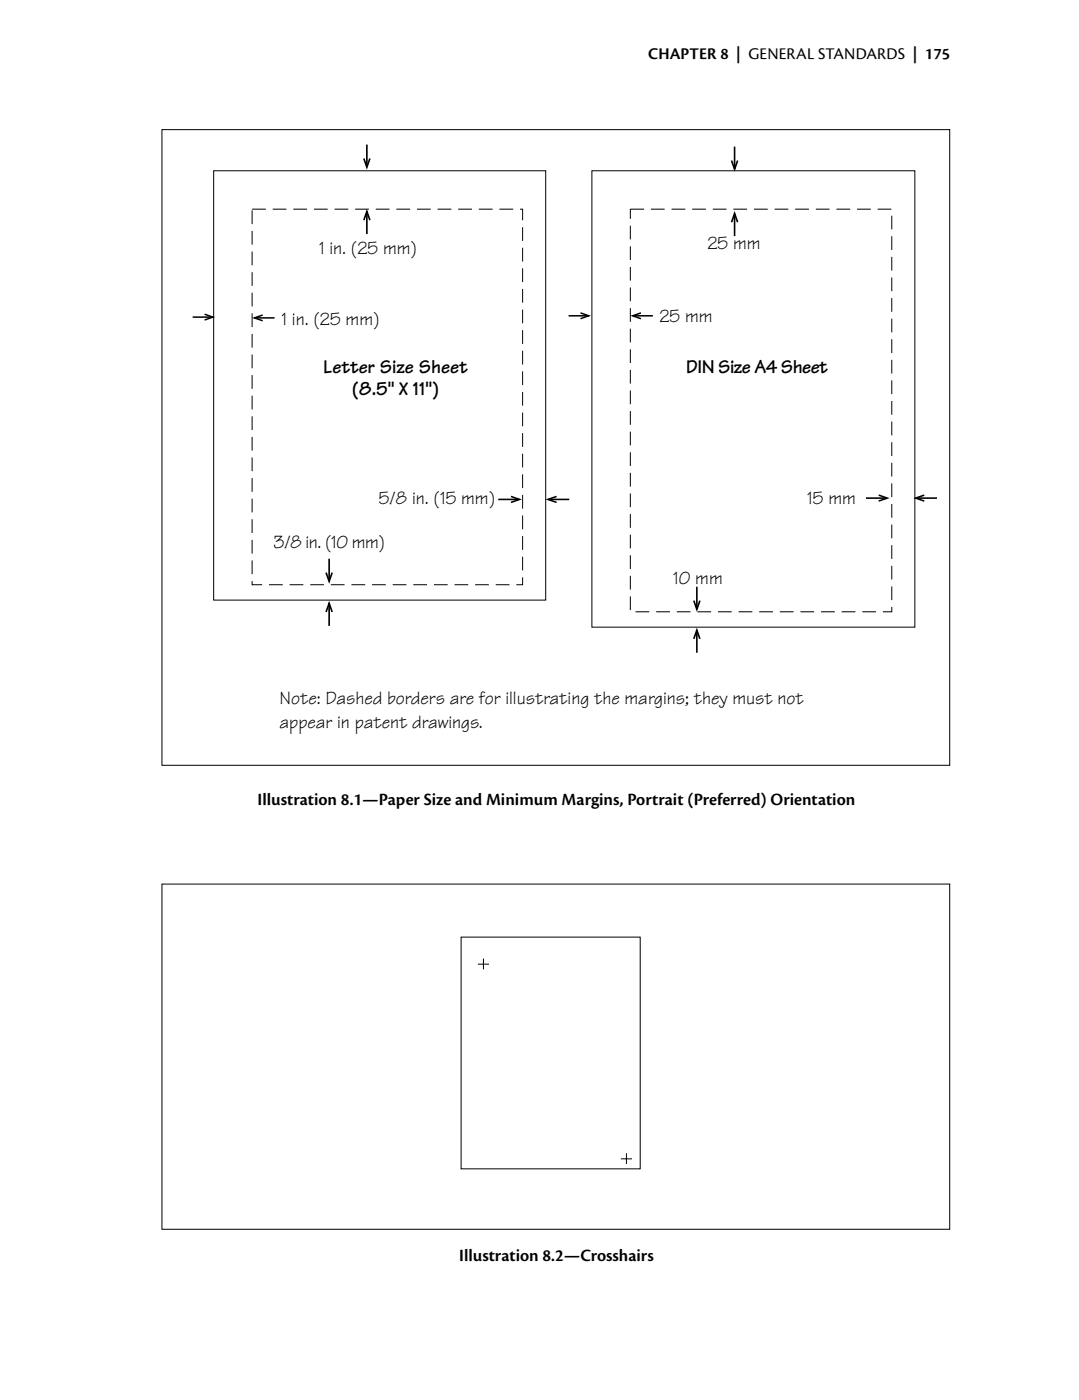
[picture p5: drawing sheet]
<svg xmlns="http://www.w3.org/2000/svg" width="213mm" height="276mm" viewBox="0 0 213 276" stroke-linecap="round" stroke-linejoin="round" font-family="sans-serif">
<defs><g id="words">
<g font-size="3.9">
<text x="63.7" y="73.5">Letter Size Sheet</text>
<text x="69.3" y="77.9">(8.5&quot; X 11&quot;)</text>
<text x="135.2" y="73.5">DIN Size A4 Sheet</text>
</g>
<g font-size="3.7">
<text x="62.9" y="50">1 in. (25 mm)</text>
<text x="139.5" y="49.1">25 mm</text>
<text x="55.5" y="64">1 in. (25 mm)</text>
<text x="130" y="63.6">25 mm</text>
<text x="74.7" y="99.4">5/8 in. (15 mm)</text>
<text x="159.2" y="99.5">15 mm</text>
<text x="53.9" y="108.2">3/8 in. (10 mm)</text>
<text x="132.7" y="115.3">10 mm</text>
<text x="55.1" y="138.8">Note: Dashed borders are for illustrating the margins; they must not</text>
<text x="55.1" y="143.6">appear in patent drawings.</text>
</g>
<g font-size="3.5">
<text x="50.8" y="158.9">Illustration 8.1—Paper Size and Minimum Margins, Portrait (Preferred) Orientation</text>
<text x="90.5" y="248.8">Illustration 8.2—Crosshairs</text>
</g>
<text font-size="3.4" x="127.8" y="11.6">CHAPTER 8 | GENERAL STANDARDS | 175</text>
</g></defs>
<g fill="none" stroke="#000" stroke-width=".32">
<path d="M71.8 31.4l.5 1.6 .6-1.6M72.3 28.5v4.3M144.3 31.8l.5 1.6 .6-1.6M144.8 28.9v4.3M71.8 43.3l.5-1.6 .6 1.6M72.3 41.9v4.3M144.3 43.7l.5-1.6 .6 1.6M144.8 42.3v4.3M64.3 113.1l.6 1.6 .5-1.6M64.9 110.2v4.3M64.9 119.2v4.3M136.8 118.7l.6 1.5 .5-1.5"/>
<path d="M137.4 115.8v4.2M64.3 120.6l.6-1.6 .5 1.6M136.8 125.9l.6-1.6 .5 1.6M137.4 124.5v4.3"/>
</g>
<path d="M38 62.6h3.8M40.5 62l1.5 .6-1.5 .5M50.3 62.7h3.8M51.6 62.2l-1.5 .5 1.5 .5M112.1 62.3h3.8M114.6 61.8l1.5 .5-1.5 .5M124.9 62.3h3.8M126.2 61.8l-1.5 .5 1.5 .5" fill="none" stroke="#000" stroke-width=".3"/>
<path d="M98.2 98.5h4M100.9 98l1.5 .5-1.5 .6M108.2 98.5h4M109.6 98l-1.6 .5 1.6 .6M170.7 98.3h4M173.4 97.7l1.5 .6-1.5 .5M180.7 98.3h4M182.1 97.7l-1.6 .6 1.6 .5" fill="none" stroke="#000" stroke-width=".31"/>
<path d="M31.9 25.6h155.3v125.4h-155.3zM42.1 33.7h65.5v84.7h-65.5zM116.7 33.7h63.7v90h-63.7zM31.9 174.4h155.3v68.1h-155.3zM90.9 184.9h35.3v45.7h-35.3zM94.2 190.2h2.2M95.3 189.1v2.1M122.4 228.6h2.2M123.5 227.5v2.2" fill="none" stroke="#000" stroke-width=".2"/>
<path d="M49.7 41.3h53.3v74.1h-53.3zM124.3 41.3h51.5v79.4h-51.5z" fill="none" stroke="#000" stroke-width=".2" stroke-dasharray="2.7 1.4" stroke-linecap="butt"/>
<use href="#words"/>
</svg>
